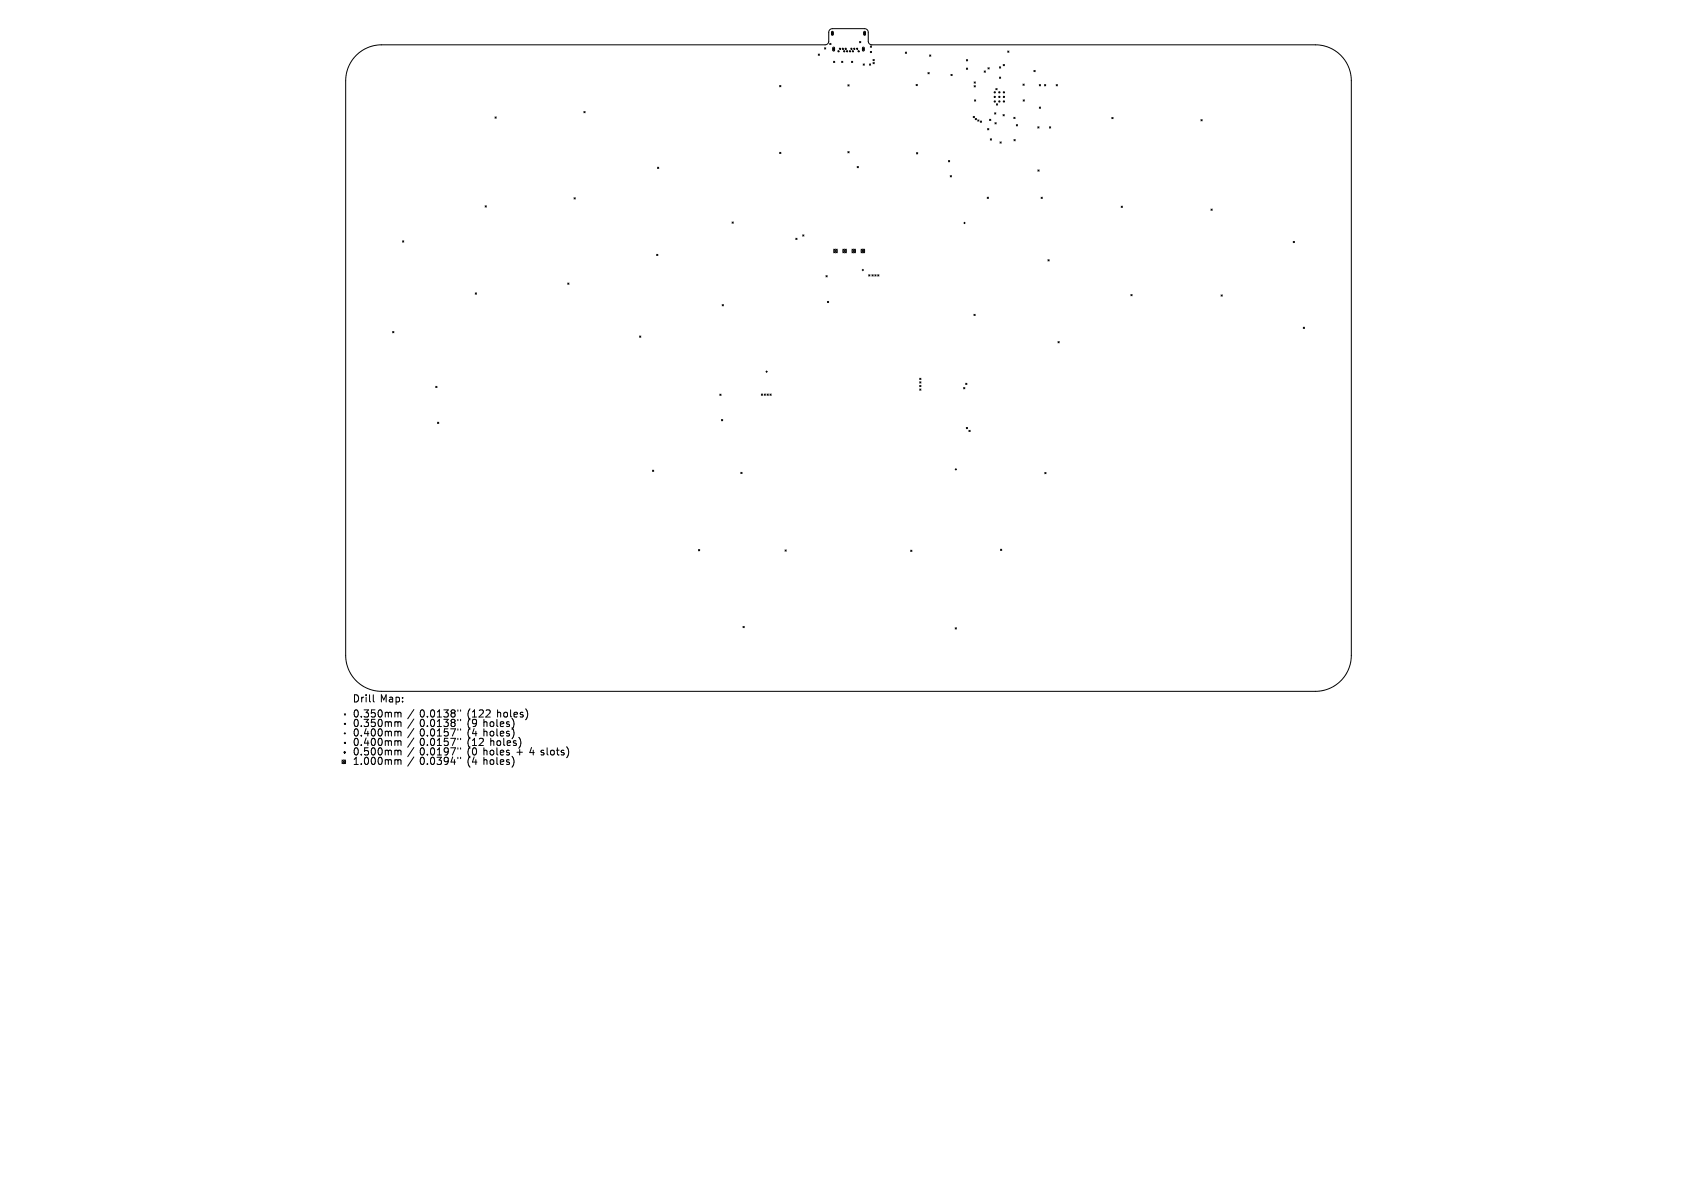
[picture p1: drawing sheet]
<svg xmlns="http://www.w3.org/2000/svg" width="297mm" height="210mm" viewBox="0 0 297 210" stroke-linecap="round" stroke-linejoin="round" font-family="sans-serif">
<defs><g id="words">
<g font-size="1.8">
<text x="61.7" y="123.2">Drill</text>
<text x="61.7" y="125.8">0.350mm</text>
<text x="66.5" y="123.2">Map:</text>
<text x="73.4" y="125.8">0.0138&quot;</text>
<text x="81.8" y="125.8">(122</text>
<text x="87" y="125.8">holes)</text>
<text x="61.7" y="127.5">0.350mm</text>
<text x="61.7" y="129.1">0.400mm</text>
<text x="61.7" y="130.8">0.400mm</text>
<text x="73.4" y="127.5">0.0138&quot;</text>
<text x="73.4" y="129.1">0.0157&quot;</text>
<text x="73.4" y="130.8">0.0157&quot;</text>
<text x="81.8" y="127.5">(9</text>
<text x="81.8" y="129.1">(4</text>
<text x="81.8" y="130.8">(12</text>
<text x="84.6" y="127.5">holes)</text>
<text x="84.6" y="129.1">holes)</text>
<text x="85.8" y="130.8">holes)</text>
<text x="61.7" y="132.5">0.500mm</text>
<text x="61.7" y="134.1">1.000mm</text>
<text x="73.4" y="132.5">0.0197&quot;</text>
<text x="73.4" y="134.1">0.0394&quot;</text>
<text x="81.8" y="132.5">(0</text>
<text x="81.8" y="134.1">(4</text>
<text x="84.6" y="132.5">holes</text>
<text x="84.6" y="134.1">holes)</text>
<text x="90.5" y="132.5">+</text>
<text x="92.9" y="132.5">4 slots)</text>
</g>
</g></defs>
<g fill="none" stroke="#000" stroke-width=".18">
<path d="M62.2 9.8a6.3 6.3 0 0 1 4.6-2h77.6a.63 .63 0 0 0 .6-.6v-1.6a.63 .63 0 0 1 .7-.6h5.6a.63 .63 0 0 1 .7 .6v1.6a.63 .63 0 0 0 .6 .6h77.6a6.3 6.3 0 0 1 6.3 6.3v100.6a6.3 6.3 0 0 1-6.3 6.3h-163.4a6.3 6.3 0 0 1-6.3-6.3v-100.6a6.3 6.3 0 0 1 1.7-4.3zM102.2 19.5l.2 .2M102.4 19.5l-.2 .2M136.4 15l.3 .2M136.7 15l-.3 .2M143.2 9.5l.2 .2M143.4 9.5l-.2 .2M144.3 8.4l.2 .2M144.5 8.4l-.2 .2M145.2 7.6l.2 .2M145.4 7.6l-.2 .2M145.6 5.5l.2 .1v.5l-.1 .1-.2-.2z"/>
<path d="M145.7 5.7l.1 .1-.1 .2-.2-.2zM145.8 8.3l.3 .1v.4l-.2 .1-.1-.1zM145.9 10.7l.2 .2M145.9 8.4l.2 .2-.2 .1-.2-.1zM146.1 10.7l-.2 .2M146.7 8.9h.1v.2h-.1zM146.9 8.4h.2v.2h-.2zM147.3 10.7l.2 .2M147.4 8.4h.2v.2h-.2zM147.5 10.7l-.2 .2M147.7 8.9h.1v.2h-.1zM147.9 8.4h.2v.2h-.2z"/>
<path d="M148.2 8.9h.1v.2h-.1zM148.4 14.8l.2 .3M148.6 14.8l-.2 .3M148.7 8.9h.1v.2h-.1zM148.9 8.4h.2v.2h-.2zM149 10.7l.2 .2M149.2 8.9h.1v.2h-.1zM149.2 10.7l-.2 .2M149.4 8.4h.2v.2h-.2zM149.9 8.4h.2v.2h-.2zM150.2 8.9h.1v.2h-.1zM150.4 7.3l.3 .2"/>
<path d="M150.7 7.3l-.3 .2M150.9 8.6l.2-.2 .2 .2-.2 .1zM151 8.3l.3 .1-.1 .4-.1 .1-.2-.1zM151.1 11.2l.2 .2M151.2 5.8l.1-.1 .2 .1-.2 .2zM151.2 5.5l.3 .1v.5l-.1 .1-.2-.2zM151.3 11.2l-.2 .2M152.2 11.2l.2 .2M152.3 8l.2 .3M152.3 9l.2 .2M152.4 11.2l-.2 .2M152.5 8l-.2 .3"/>
<path d="M152.5 9l-.2 .2M152.8 10.4l.2 .2M152.8 10.9l.2 .3M153 10.4l-.2 .2M153 10.9l-.2 .3M158.4 9.1l.3 .2M158.7 9.1l-.3 .2M160.3 14.8l.3 .2M160.6 14.8l-.3 .2M162.4 12.7l.2 .2M162.6 12.7l-.2 .2M162.7 9.6l.2 .2"/>
<path d="M162.9 9.6l-.2 .2M166.4 13l.3 .2M166.7 13l-.3 .2M169.1 10.4l.3 .3M169.1 11.9l.3 .2M169.4 10.4l-.3 .3M169.4 11.9l-.3 .2M170.5 14.3l.2 .3M170.5 15l.2 .2M170.5 17.5l.3 .2M170.7 14.3l-.2 .3M170.7 15l-.2 .2"/>
<path d="M170.8 17.5l-.3 .2M172.2 12.4l.3 .2M172.5 12.4l-.3 .2M172.9 11.9l.2 .2M173.1 11.9l-.2 .2M174.1 19.7l.2 .3M174.3 19.7l-.2 .3M174.3 15.5l.2 .2M174.4 18.2l.2 .2M174.5 15.5l-.2 .2M174.6 18.2l-.2 .2M174.9 13.5l.2 .2"/>
<path d="M174.9 11.7l.2 .2M175.1 13.5l-.2 .2M175.1 11.7l-.2 .2M175.6 11.3l.2 .2M175.8 11.3l-.2 .2M176.4 8.9l.2 .2M176.6 8.9l-.2 .2M179 14.7l.3 .2M179.1 17.5l.2 .2M179.3 14.7l-.3 .2M179.3 17.5l-.2 .2M181 12.3l.2 .2"/>
<path d="M181.2 12.3l-.2 .2M181.9 14.8l.2 .2M181.9 18.7l.2 .3M182.1 14.8l-.2 .2M182.1 18.7l-.2 .3M182.8 14.8l.2 .2M183 14.8l-.2 .2M184.8 14.8l.3 .2M185.1 14.8l-.3 .2M84.9 36l.2 .2M85.1 36l-.2 .2M86.6 20.5l.3 .2"/>
<path d="M86.9 20.5l-.3 .2M100.5 34.6l.2 .2M100.7 34.6l-.2 .2M115.1 29.3l.2 .2M115.3 29.3l-.2 .2M128.1 38.8l.2 .3M128.3 38.8l-.2 .3M136.4 26.7l.3 .2M136.7 26.7l-.3 .2M148.4 26.5l.2 .2M148.6 26.5l-.2 .2M150 29.1l.2 .3"/>
<path d="M150.2 29.1l-.2 .3M160.4 26.7l.2 .2M160.6 26.7l-.2 .2M166 28.1l.2 .2M166.2 28.1l-.2 .2M166.3 30.7l.2 .3M166.5 30.7l-.2 .3M168.7 39h.2M168.8 38.9v.2M170.3 20.4l.2 .2M170.5 20.4l-.2 .2M170.7 20.7l.2 .3"/>
<path d="M170.9 20.7l-.2 .3M171.1 21l.2 .2M171.3 21l-.2 .2M171.6 21.2l.2 .2M171.8 21.2l-.2 .2M172.8 34.5l.2 .2M172.8 22.5l.3 .2M173 34.5l-.2 .2M173.1 22.5l-.3 .2M173.2 20.9l.2 .2M173.3 24.3l.2 .2M173.4 20.9l-.2 .2"/>
<path d="M173.5 24.3l-.2 .2M174.1 21.5l.3 .2M174.4 21.5l-.3 .2M175 24.8l.2 .3M175.2 24.8l-.2 .3M175.5 20.1l.3 .2M175.8 20.1l-.3 .2M177.4 20.5l.3 .2M177.5 24.4l.2 .2M177.7 20.5l-.3 .2M177.7 24.4l-.2 .2M177.9 21.8l.2 .2"/>
<path d="M178.1 21.8l-.2 .2M181.6 22.2l.2 .2M181.6 29.7l.3 .3M181.8 22.2l-.2 .2M181.9 29.7l-.3 .3M182.2 34.5l.2 .2M182.4 34.5l-.2 .2M183.7 22.2l.2 .2M183.9 22.2l-.2 .2M194.6 20.6l.2 .2M194.8 20.6l-.2 .2M196.2 36.1l.2 .2"/>
<path d="M196.4 36.1l-.2 .2M210.2 20.9l.2 .3M210.4 20.9l-.2 .3M211.9 36.6l.3 .2M212.2 36.6l-.3 .2M68.7 58l.2 .2M68.9 58l-.2 .2M70.4 42.1l.3 .3M70.7 42.1l-.3 .3M83.2 51.3l.2 .2M83.4 51.3l-.2 .2M99.4 49.5l.2 .3"/>
<path d="M99.6 49.5l-.2 .3M111.9 58.8l.3 .2M112.2 58.8l-.3 .2M114.9 44.5l.2 .2M115.1 44.5l-.2 .2M126.4 53.3l.2 .2M126.6 53.3l-.2 .2M139.3 41.7l.2 .2M139.5 41.7l-.2 .2M140.5 41.1l.2 .2M140.7 41.1l-.2 .2M144.6 48.2l.2 .3"/>
<path d="M144.8 48.2l-.2 .3M144.8 52.7l.2 .3M145 52.7l-.2 .3M145.9 43.6l.6 .6M146.5 43.6l-.6 .6M147.5 43.6l.6 .6M148.1 43.6l-.6 .6M149.1 43.6l.6 .6M149.7 43.6l-.6 .6M150.7 43.6l.6 .6M150.9 47.3h.2M151 47.1v.3"/>
<path d="M151.3 43.6l-.6 .6M152 48.1l.3 .2M152.3 48.1l-.3 .2M152.6 48.1l.2 .2M152.8 48.1l-.2 .2M153.1 48.1l.2 .2M153.3 48.1l-.2 .2M153.6 48.1l.2 .2M153.8 48.1l-.2 .2M170.5 55l.2 .2M170.7 55l-.2 .2M183.4 45.4l.2 .3"/>
<path d="M183.6 45.4l-.2 .3M185.2 59.8l.2 .2M185.4 59.8l-.2 .2M197.9 51.5l.2 .3M198.1 51.5l-.2 .3M213.7 51.6l.2 .2M213.9 51.6l-.2 .2M226.3 42.2l.3 .3M226.6 42.2l-.3 .3M228.1 57.3l.2 .2M228.3 57.3l-.2 .2M76.3 67.6l.2 .2"/>
<path d="M76.5 67.6l-.2 .2M76.6 73.9l.2 .2M76.8 73.9l-.2 .2M126 69l.2 .2M126.2 69l-.2 .2M126.3 73.4l.2 .2M126.5 73.4l-.2 .2M133.2 69l.3 .2M133.5 69l-.3 .2M133.7 69l.3 .2M134 69l-.3 .2M134 65h.3"/>
<path d="M134.2 64.9v.3M134.2 69l.3 .2M134.5 69l-.3 .2M134.8 69l.2 .2M135 69l-.2 .2M161 66.2l.2 .2M161 66.8l.2 .2M161 67.4l.2 .3M161 68.1l.2 .2M161.2 66.2l-.2 .2M161.2 66.8l-.2 .2M161.2 67.4l-.2 .3"/>
<path d="M161.2 68.1l-.2 .2M168.6 67.8l.3 .2M168.9 67.8l-.3 .2M169 67.1l.2 .2M169.1 74.8l.2 .2M169.2 67.1l-.2 .2M169.3 74.8l-.2 .2M169.6 75.3l.2 .2M169.8 75.3l-.2 .2M114.2 82.3l.2 .2M114.4 82.3l-.2 .2M122.2 96.2l.3 .2"/>
<path d="M122.5 96.2l-.3 .2M129.7 82.7l.2 .2M129.9 82.7l-.2 .2M137.4 96.2l.2 .3M137.6 96.2l-.2 .3M159.4 96.3l.2 .2M159.6 96.3l-.2 .2M167.2 82.1h.2M167.3 82v.3M175.1 96.1l.2 .2M175.3 96.1l-.2 .2M182.9 82.7l.2 .2"/>
<path d="M183.1 82.7l-.2 .2M130 109.6l.3 .2M130.3 109.6l-.3 .2M167.2 109.9l.2 .2M167.4 109.9l-.2 .2M59.9 133l.6 .6M60.2 131.7l.1-.2 .2 .2-.2 .1zM60.2 128.3h.3M60.3 124.9l.2 .2M60.3 129.9h.1v.2h-.1zM60.4 128.2v.3M60.5 124.9l-.2 .2"/>
<path d="M60.5 133l-.6 .6M65.3 121.6v1.1l.2 .1M69.5 124.7l.1 .1M69.5 126.3l.1 .2M69.5 128l.1 .1M69.5 129.6l.1 .2M69.5 131.3l.1 .2M69.5 132.9l.1 .2M69.6 124.8v.7M69.6 126.5v.6M69.6 128.1v.7M69.6 129.8v.7"/>
<path d="M69.6 131.5v.6M69.6 133.1v.7M69.6 124.8l.2-.1h.3l.1 .8M69.6 126.5l.2-.2 .3 .1 .1 .7M69.6 128.1l.2-.1h.3l.1 .8M69.6 129.8l.2-.2 .3 .1 .1 .8M69.6 131.5l.2-.2h.3l.1 .8M69.6 133.1l.2-.2 .3 .1 .1 .8M72.4 124.2l-1 1.6M72.4 125.8l-1 1.6M72.4 127.5l-1 1.6M72.4 129.2l-1 1.6"/>
<path d="M72.4 130.8l-1 1.6M72.4 132.5l-1 1.6M80.1 124.2v.3M80.1 125.9v.2M80.1 127.6v.2M80.1 129.2v.2M80.1 130.9v.2M80.1 132.5v.3M80.6 124.2v.3M80.6 125.9v.2M80.6 127.6v.2M80.6 129.2v.2"/>
<path d="M80.6 130.9v.2M80.6 132.5v.3M89.9 127.9v.8M89.9 132.9v.8M90 126.5l-.1 .6M91.1 129.6v.8M92.3 124.6v.8"/>
<circle cx="174.1" cy="16.2" r=".11"/>
<circle cx="174.1" cy="17" r=".11"/>
<circle cx="174.1" cy="17.8" r=".11"/>
<circle cx="174.9" cy="17.8" r=".11"/>
<circle cx="174.9" cy="16.2" r=".11"/>
<circle cx="174.9" cy="17" r=".11"/>
<circle cx="175.7" cy="17" r=".11"/>
<circle cx="175.7" cy="16.2" r=".11"/>
<circle cx="175.7" cy="17.8" r=".11"/>
<circle cx="146.2" cy="43.9" r=".31"/>
<circle cx="147.8" cy="43.9" r=".31"/>
<circle cx="149.4" cy="43.9" r=".31"/>
<circle cx="151" cy="43.9" r=".31"/>
<circle cx="60.2" cy="133.3" r=".31"/>
<circle cx="60.4" cy="126.7" r=".11"/>
</g>
<use href="#words"/>
</svg>
